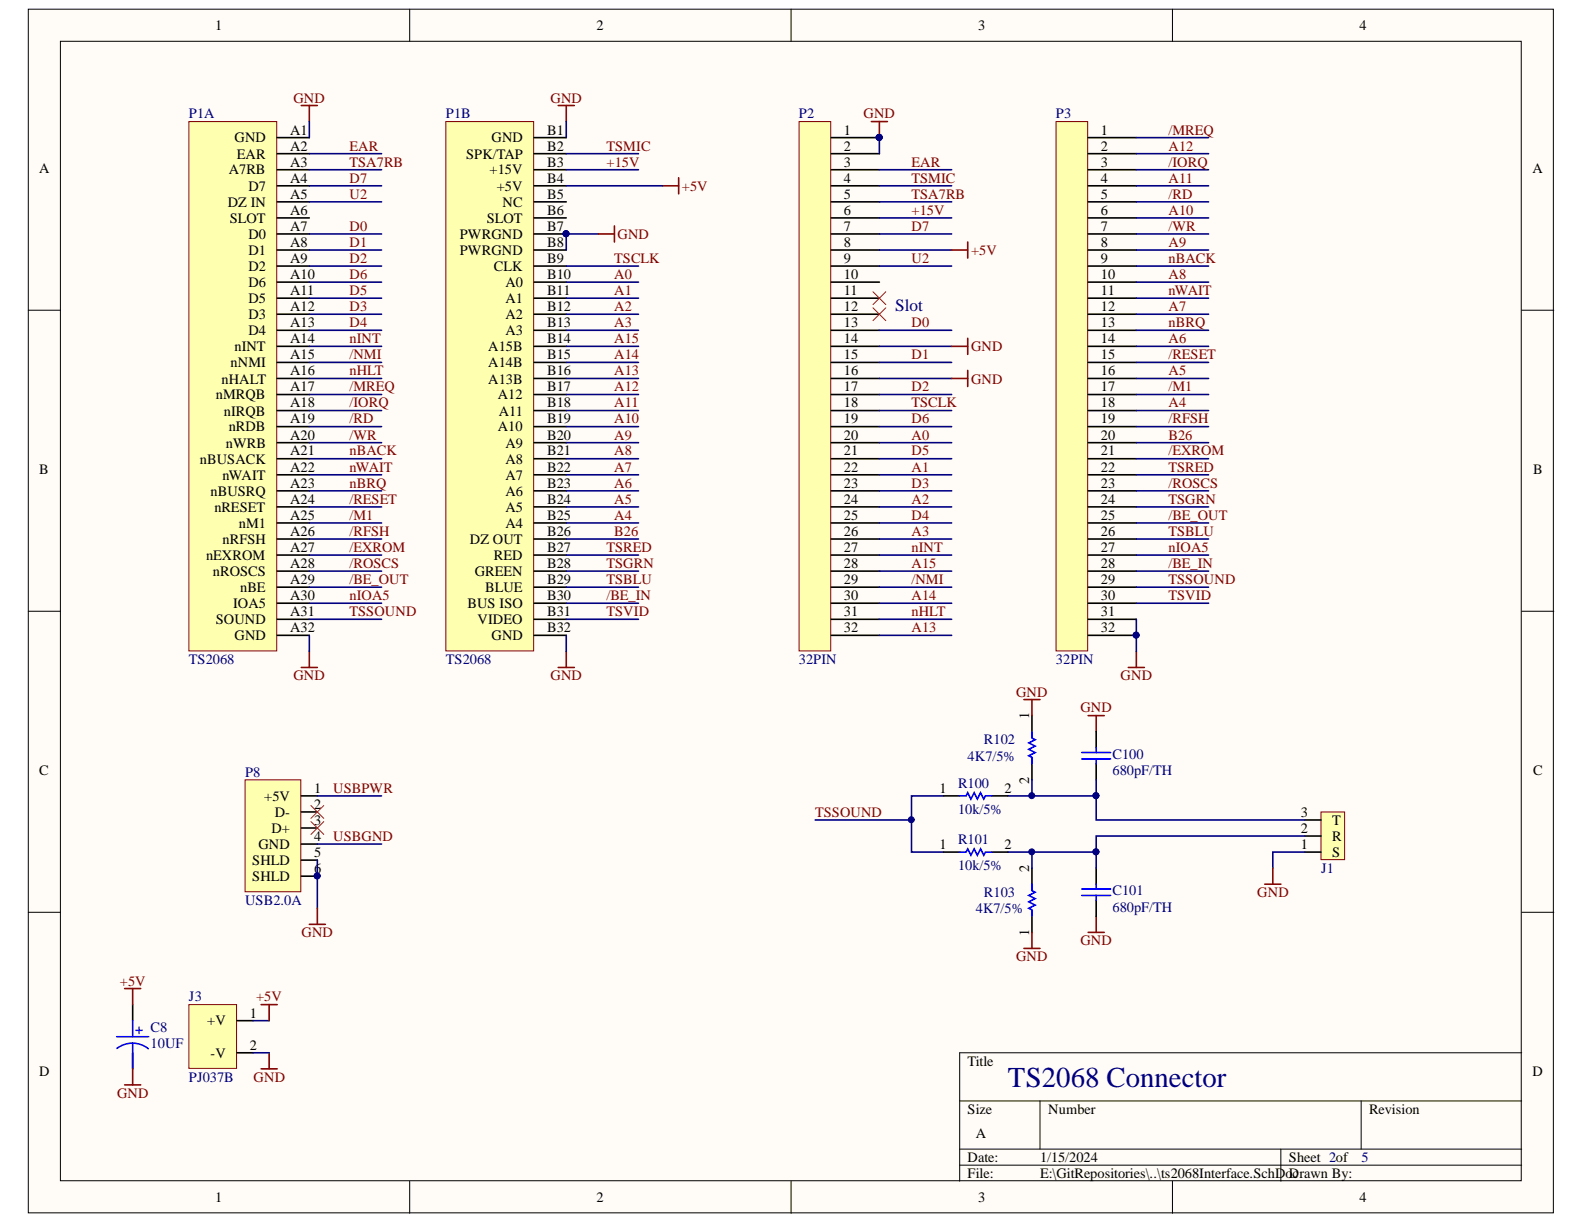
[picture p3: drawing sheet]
<svg xmlns="http://www.w3.org/2000/svg" width="279mm" height="216mm" viewBox="0 0 279 216" stroke-linecap="round" stroke-linejoin="round" font-family="sans-serif">
<defs><g id="words">
<text font-size="5.1" fill="#000080" x="177.8" y="191.7">TS2068 Connector</text>
<text font-size="3" fill="#000080" x="157.9" y="54.8">Slot</text>
<g font-size="2.5">
<text x="38" y="5.3">1</text>
<text x="105.2" y="5.3">2</text>
<text x="172.5" y="5.3">3</text>
<text x="239.8" y="5.3">4</text>
<text x="51.2" y="23.8">A1</text>
<text x="96.5" y="23.8">B1</text>
<text x="148.9" y="23.8">1</text>
<text x="194.2" y="23.8">1</text>
<text x="41.4" y="25.1">GND</text>
<text x="41.8" y="28">EAR</text>
<text x="51.2" y="26.5">A2</text>
<text x="51.2" y="29.4">A3</text>
<text x="82.2" y="28">SPK/TAP</text>
<text x="86.7" y="25.1">GND</text>
<text x="96.5" y="26.5">B2</text>
<text x="96.5" y="29.4">B3</text>
<text x="148.9" y="26.5">2</text>
<text x="148.9" y="29.4">3</text>
<text x="194.2" y="26.5">2</text>
<text x="194.2" y="29.4">3</text>
<text x="6.9" y="30.4">A</text>
<text x="40.3" y="30.8">A7RB</text>
<text x="43.8" y="33.7">D7</text>
<text x="51.2" y="32.2">A4</text>
<text x="51.2" y="35.1">A5</text>
<text x="86.4" y="30.8">+15V</text>
<text x="87.6" y="33.7">+5V</text>
<text x="96.5" y="32.2">B4</text>
<text x="96.5" y="35.1">B5</text>
<text x="148.9" y="32.2">4</text>
<text x="148.9" y="35.1">5</text>
<text x="194.2" y="32.2">4</text>
<text x="194.2" y="35.1">5</text>
<text x="270.3" y="30.4">A</text>
<text x="40.2" y="36.4">DZ IN</text>
<text x="40.5" y="39.3">SLOT</text>
<text x="51.2" y="37.9">A6</text>
<text x="51.2" y="40.8">A7</text>
<text x="85.9" y="39.3">SLOT</text>
<text x="88.6" y="36.4">NC</text>
<text x="96.5" y="37.9">B6</text>
<text x="96.5" y="40.8">B7</text>
<text x="148.9" y="37.9">6</text>
<text x="148.9" y="40.8">7</text>
<text x="194.2" y="37.9">6</text>
<text x="194.2" y="40.8">7</text>
<text x="43.8" y="42.1">D0</text>
<text x="43.8" y="45">D1</text>
<text x="43.8" y="47.8">D2</text>
<text x="51.2" y="43.5">A8</text>
<text x="51.2" y="46.3">A9</text>
<text x="81.1" y="42.1">PWRGND</text>
<text x="81.1" y="45">PWRGND</text>
<text x="87.1" y="47.8">CLK</text>
<text x="96.5" y="43.5">B8</text>
<text x="96.5" y="46.3">B9</text>
<text x="148.9" y="43.5">8</text>
<text x="148.9" y="46.3">9</text>
<text x="194.2" y="43.5">8</text>
<text x="194.2" y="46.3">9</text>
<text x="43.8" y="50.6">D6</text>
<text x="43.8" y="53.4">D5</text>
<text x="51.2" y="49.2">A10</text>
<text x="51.2" y="52">A11</text>
<text x="89.1" y="50.6">A0</text>
<text x="89.1" y="53.4">A1</text>
<text x="96.5" y="49.2">B10</text>
<text x="96.5" y="52">B11</text>
<text x="148.9" y="49.2">10</text>
<text x="148.9" y="52">11</text>
<text x="194.2" y="49.2">10</text>
<text x="194.2" y="52">11</text>
<text x="43.8" y="56.3">D3</text>
<text x="43.8" y="59.1">D4</text>
<text x="51.2" y="54.9">A12</text>
<text x="51.2" y="57.7">A13</text>
<text x="89.1" y="56.3">A2</text>
<text x="89.1" y="59.1">A3</text>
<text x="96.5" y="54.9">B12</text>
<text x="96.5" y="57.7">B13</text>
<text x="148.9" y="54.9">12</text>
<text x="148.9" y="57.7">13</text>
<text x="194.2" y="54.9">12</text>
<text x="194.2" y="57.7">13</text>
<text x="40.7" y="64.8">nNMI</text>
<text x="41.4" y="62">nINT</text>
<text x="51.2" y="60.5">A14</text>
<text x="51.2" y="63.3">A15</text>
<text x="86.1" y="62">A15B</text>
<text x="86.1" y="64.8">A14B</text>
<text x="96.5" y="60.5">B14</text>
<text x="96.5" y="63.3">B15</text>
<text x="148.9" y="60.5">14</text>
<text x="148.9" y="63.3">15</text>
<text x="194.2" y="60.5">14</text>
<text x="194.2" y="63.3">15</text>
<text x="38.1" y="70.4">nMRQB</text>
<text x="39.1" y="67.6">nHALT</text>
<text x="51.2" y="66.2">A16</text>
<text x="51.2" y="69">A17</text>
<text x="51.2" y="71.9">A18</text>
<text x="86.1" y="67.6">A13B</text>
<text x="87.8" y="70.4">A12</text>
<text x="96.5" y="66.2">B16</text>
<text x="96.5" y="69">B17</text>
<text x="96.5" y="71.9">B18</text>
<text x="148.9" y="66.2">16</text>
<text x="148.9" y="69">17</text>
<text x="148.9" y="71.9">18</text>
<text x="194.2" y="66.2">16</text>
<text x="194.2" y="69">17</text>
<text x="194.2" y="71.9">18</text>
<text x="39.5" y="73.3">nIRQB</text>
<text x="40.3" y="76.1">nRDB</text>
<text x="51.2" y="74.7">A19</text>
<text x="51.2" y="77.5">A20</text>
<text x="87.8" y="76.1">A10</text>
<text x="88" y="73.3">A11</text>
<text x="96.5" y="74.7">B19</text>
<text x="96.5" y="77.5">B20</text>
<text x="148.9" y="74.7">19</text>
<text x="148.9" y="77.5">20</text>
<text x="194.2" y="74.7">19</text>
<text x="194.2" y="77.5">20</text>
<text x="6.9" y="83.5">B</text>
<text x="35.3" y="81.8">nBUSACK</text>
<text x="39.8" y="79">nWRB</text>
<text x="51.2" y="80.3">A21</text>
<text x="51.2" y="83.2">A22</text>
<text x="89.1" y="79">A9</text>
<text x="89.1" y="81.8">A8</text>
<text x="96.5" y="80.3">B21</text>
<text x="96.5" y="83.2">B22</text>
<text x="148.9" y="80.3">21</text>
<text x="148.9" y="83.2">22</text>
<text x="194.2" y="80.3">21</text>
<text x="194.2" y="83.2">22</text>
<text x="270.4" y="83.5">B</text>
<text x="37.1" y="87.4">nBUSRQ</text>
<text x="39.2" y="84.6">nWAIT</text>
<text x="51.2" y="86">A23</text>
<text x="51.2" y="88.9">A24</text>
<text x="89.1" y="84.6">A7</text>
<text x="89.1" y="87.4">A6</text>
<text x="96.5" y="86">B23</text>
<text x="96.5" y="88.9">B24</text>
<text x="148.9" y="86">23</text>
<text x="148.9" y="88.9">24</text>
<text x="194.2" y="86">23</text>
<text x="194.2" y="88.9">24</text>
<text x="37.8" y="90.3">nRESET</text>
<text x="39.2" y="96">nRFSH</text>
<text x="42.1" y="93.1">nM1</text>
<text x="51.2" y="91.7">A25</text>
<text x="51.2" y="94.5">A26</text>
<text x="82.9" y="96">DZ OUT</text>
<text x="89.1" y="90.3">A5</text>
<text x="89.1" y="93.1">A4</text>
<text x="96.5" y="91.7">B25</text>
<text x="96.5" y="94.5">B26</text>
<text x="148.9" y="91.7">25</text>
<text x="148.9" y="94.5">26</text>
<text x="194.2" y="91.7">25</text>
<text x="194.2" y="94.5">26</text>
<text x="36.4" y="98.8">nEXROM</text>
<text x="37.6" y="101.6">nROSCS</text>
<text x="51.2" y="97.3">A27</text>
<text x="51.2" y="100.2">A28</text>
<text x="83.7" y="101.6">GREEN</text>
<text x="87.1" y="98.8">RED</text>
<text x="96.5" y="97.3">B27</text>
<text x="96.5" y="100.2">B28</text>
<text x="148.9" y="97.3">27</text>
<text x="148.9" y="100.2">28</text>
<text x="194.2" y="97.3">27</text>
<text x="194.2" y="100.2">28</text>
<text x="41.1" y="107.3">IOA5</text>
<text x="42.4" y="104.4">nBE</text>
<text x="51.2" y="103">A29</text>
<text x="51.2" y="105.9">A30</text>
<text x="82.5" y="107.3">BUS ISO</text>
<text x="85.6" y="104.4">BLUE</text>
<text x="96.5" y="103">B29</text>
<text x="96.5" y="105.9">B30</text>
<text x="148.9" y="103">29</text>
<text x="148.9" y="105.9">30</text>
<text x="194.2" y="103">29</text>
<text x="194.2" y="105.9">30</text>
<text x="38.1" y="110.1">SOUND</text>
<text x="41.4" y="113">GND</text>
<text x="51.2" y="108.7">A31</text>
<text x="51.2" y="111.5">A32</text>
<text x="84.2" y="110.1">VIDEO</text>
<text x="86.7" y="113">GND</text>
<text x="96.5" y="108.7">B31</text>
<text x="96.5" y="111.5">B32</text>
<text x="148.9" y="108.7">31</text>
<text x="148.9" y="111.5">32</text>
<text x="194.2" y="108.7">31</text>
<text x="194.2" y="111.5">32</text>
<text x="181.5" y="126.8" transform="rotate(-90 181.5 126.8)">1</text>
<text x="6.9" y="136.6">C</text>
<text x="270.4" y="136.6">C</text>
<text x="46.6" y="141.2">+5V</text>
<text x="55.4" y="139.9">1</text>
<text x="55.4" y="142.7">2</text>
<text x="165.7" y="139.9">1</text>
<text x="177.2" y="139.9">2</text>
<text x="181.5" y="138.3" transform="rotate(-90 181.5 138.3)">2</text>
<text x="45.6" y="149.8">GND</text>
<text x="47.9" y="146.9">D+</text>
<text x="48.5" y="144.1">D-</text>
<text x="55.4" y="145.5">3</text>
<text x="55.4" y="148.3">4</text>
<text x="165.7" y="149.8">1</text>
<text x="177.2" y="149.8">2</text>
<text x="229.5" y="149.8">1</text>
<text x="229.5" y="146.9">2</text>
<text x="229.5" y="144.1">3</text>
<text x="235" y="148.3">R</text>
<text x="235" y="145.5">T</text>
<text x="44.5" y="152.5">SHLD</text>
<text x="44.5" y="155.4">SHLD</text>
<text x="55.4" y="151.2">5</text>
<text x="55.4" y="154">6</text>
<text x="181.5" y="153.7" transform="rotate(-90 181.5 153.7)">2</text>
<text x="235" y="151.2">S</text>
<text x="181.5" y="165.1" transform="rotate(-90 181.5 165.1)">1</text>
<text x="44.1" y="179.5">1</text>
<text x="36.5" y="180.9">+V</text>
<text x="44.1" y="185.2">2</text>
<text x="6.9" y="189.7">D</text>
<text x="37.1" y="186.5">-V</text>
<text x="170.7" y="188">Title</text>
<text x="270.3" y="189.7">D</text>
<text x="170.7" y="196.5">Size</text>
<text x="184.9" y="196.5">Number</text>
<text x="241.5" y="196.5">Revision</text>
<text x="172.1" y="200.7">A</text>
<text x="170.7" y="205">Date:</text>
<text x="170.7" y="207.8">File:</text>
<text x="183.5" y="205">1/15/2024</text>
<text x="183.5" y="207.8">E:\GitRepositories\..\ts2068Interface.SchDoc</text>
<text x="227.4" y="205">Sheet 2of</text>
<text x="227.4" y="207.8">Drawn By:</text>
<text x="38" y="212.1">1</text>
<text x="105.2" y="212.1">2</text>
<text x="172.5" y="212.1">3</text>
<text x="239.8" y="212.1">4</text>
</g>
<g font-size="2.5" fill="#000080">
<text x="33.3" y="20.9">P1A</text>
<text x="78.7" y="20.9">P1B</text>
<text x="140.9" y="20.9">P2</text>
<text x="186.2" y="20.9">P3</text>
<text x="33.3" y="117.2">TS2068</text>
<text x="78.7" y="117.2">TS2068</text>
<text x="140.9" y="117.2">32PIN</text>
<text x="186.2" y="117.2">32PIN</text>
<text x="173.6" y="131.3">R102</text>
<text x="43.2" y="137">P8</text>
<text x="170.7" y="134.2">4K7/5%</text>
<text x="196.2" y="133.9">C100</text>
<text x="196.2" y="136.7">680pF/TH</text>
<text x="169" y="139">R100</text>
<text x="169" y="143.5">10k/5%</text>
<text x="169" y="148.9">R101</text>
<text x="169" y="153.4">10k/5%</text>
<text x="233" y="154">J1</text>
<text x="43.2" y="159.6">USB2.0A</text>
<text x="172.1" y="161.1">4K7/5%</text>
<text x="173.6" y="158.2">R103</text>
<text x="196.2" y="158">C101</text>
<text x="196.2" y="160.8">680pF/TH</text>
<text x="33.3" y="176.6">J3</text>
<text x="26.6" y="182.1">C8</text>
<text x="26.6" y="184.8">10UF</text>
<text x="33.3" y="190.8">PJ037B</text>
<text x="240.1" y="205">5</text>
</g>
<g font-size="2.5" fill="#800000">
<text x="51.8" y="18.1">GND</text>
<text x="97.1" y="18.1">GND</text>
<text x="152.3" y="20.9">GND</text>
<text x="206.1" y="23.8">/MREQ</text>
<text x="61.7" y="29.4">TSA7RB</text>
<text x="61.7" y="26.5">EAR</text>
<text x="107" y="29.4">+15V</text>
<text x="107" y="26.5">TSMIC</text>
<text x="160.8" y="29.4">EAR</text>
<text x="206.1" y="29.4">/IORQ</text>
<text x="206.1" y="26.5">A12</text>
<text x="61.7" y="32.2">D7</text>
<text x="61.7" y="35.1">U2</text>
<text x="120.3" y="33.7">+5V</text>
<text x="160.8" y="35.1">TSA7RB</text>
<text x="160.8" y="32.2">TSMIC</text>
<text x="206.1" y="35.1">/RD</text>
<text x="206.1" y="32.2">A11</text>
<text x="61.7" y="40.8">D0</text>
<text x="160.8" y="40.8">D7</text>
<text x="160.8" y="37.9">+15V</text>
<text x="206.1" y="40.8">/WR</text>
<text x="206.1" y="37.9">A10</text>
<text x="61.7" y="43.5">D1</text>
<text x="61.7" y="46.3">D2</text>
<text x="108.3" y="46.3">TSCLK</text>
<text x="108.9" y="42.1">GND</text>
<text x="160.8" y="46.3">U2</text>
<text x="171.3" y="45">+5V</text>
<text x="206.1" y="46.3">nBACK</text>
<text x="206.1" y="43.5">A9</text>
<text x="61.7" y="52">D5</text>
<text x="61.7" y="49.2">D6</text>
<text x="108.3" y="49.2">A0</text>
<text x="108.3" y="52">A1</text>
<text x="206.1" y="52">nWAIT</text>
<text x="206.1" y="49.2">A8</text>
<text x="61.7" y="54.9">D3</text>
<text x="61.7" y="57.7">D4</text>
<text x="108.3" y="54.9">A2</text>
<text x="108.3" y="57.7">A3</text>
<text x="160.8" y="57.7">D0</text>
<text x="206.1" y="57.7">nBRQ</text>
<text x="206.1" y="54.9">A7</text>
<text x="61.7" y="63.3">/NMI</text>
<text x="61.7" y="60.5">nINT</text>
<text x="108.3" y="63.3">A14</text>
<text x="108.3" y="60.5">A15</text>
<text x="160.8" y="63.3">D1</text>
<text x="171.3" y="62">GND</text>
<text x="206.1" y="63.3">/RESET</text>
<text x="206.1" y="60.5">A6</text>
<text x="61.7" y="69">/MREQ</text>
<text x="61.7" y="71.9">/IORQ</text>
<text x="61.7" y="66.2">nHLT</text>
<text x="108.3" y="71.9">A11</text>
<text x="108.3" y="69">A12</text>
<text x="108.3" y="66.2">A13</text>
<text x="160.8" y="69">D2</text>
<text x="160.8" y="71.9">TSCLK</text>
<text x="171.3" y="67.6">GND</text>
<text x="206.1" y="69">/M1</text>
<text x="206.1" y="71.9">A4</text>
<text x="206.1" y="66.2">A5</text>
<text x="61.7" y="74.7">/RD</text>
<text x="61.7" y="77.5">/WR</text>
<text x="108.3" y="77.5">A9</text>
<text x="108.3" y="74.7">A10</text>
<text x="160.8" y="74.7">D6</text>
<text x="160.8" y="77.5">A0</text>
<text x="206.1" y="74.7">/RFSH</text>
<text x="206.1" y="77.5">B26</text>
<text x="61.7" y="80.3">nBACK</text>
<text x="61.7" y="83.2">nWAIT</text>
<text x="108.3" y="83.2">A7</text>
<text x="108.3" y="80.3">A8</text>
<text x="160.8" y="80.3">D5</text>
<text x="160.8" y="83.2">A1</text>
<text x="206.1" y="80.3">/EXROM</text>
<text x="206.1" y="83.2">TSRED</text>
<text x="61.7" y="88.9">/RESET</text>
<text x="61.7" y="86">nBRQ</text>
<text x="108.3" y="88.9">A5</text>
<text x="108.3" y="86">A6</text>
<text x="160.8" y="86">D3</text>
<text x="160.8" y="88.9">A2</text>
<text x="206.1" y="86">/ROSCS</text>
<text x="206.1" y="88.9">TSGRN</text>
<text x="61.7" y="91.7">/M1</text>
<text x="61.7" y="94.5">/RFSH</text>
<text x="108.3" y="91.7">A4</text>
<text x="108.3" y="94.5">B26</text>
<text x="160.8" y="91.7">D4</text>
<text x="160.8" y="94.5">A3</text>
<text x="206.1" y="91.7">/BE_OUT</text>
<text x="206.1" y="94.5">TSBLU</text>
<text x="61.7" y="97.3">/EXROM</text>
<text x="61.7" y="100.2">/ROSCS</text>
<text x="107" y="97.3">TSRED</text>
<text x="107" y="100.2">TSGRN</text>
<text x="160.8" y="97.3">nINT</text>
<text x="160.8" y="100.2">A15</text>
<text x="206.1" y="97.3">nIOA5</text>
<text x="206.1" y="100.2">/BE_IN</text>
<text x="61.7" y="103">/BE_OUT</text>
<text x="61.7" y="105.9">nIOA5</text>
<text x="107" y="105.9">/BE_IN</text>
<text x="107" y="103">TSBLU</text>
<text x="160.8" y="103">/NMI</text>
<text x="160.8" y="105.9">A14</text>
<text x="206.1" y="103">TSSOUND</text>
<text x="206.1" y="105.9">TSVID</text>
<text x="61.7" y="108.7">TSSOUND</text>
<text x="107" y="108.7">TSVID</text>
<text x="160.8" y="108.7">nHLT</text>
<text x="160.8" y="111.5">A13</text>
<text x="51.8" y="120">GND</text>
<text x="97.1" y="120">GND</text>
<text x="197.7" y="120">GND</text>
<text x="179.2" y="122.9">GND</text>
<text x="190.6" y="125.7">GND</text>
<text x="58.8" y="139.9">USBPWR</text>
<text x="58.8" y="148.3">USBGND</text>
<text x="143.8" y="144.1">TSSOUND</text>
<text x="221.8" y="158.2">GND</text>
<text x="53.2" y="165.3">GND</text>
<text x="190.6" y="166.7">GND</text>
<text x="21.1" y="173.9">+5V</text>
<text x="179.2" y="169.5">GND</text>
<text x="45.2" y="176.6">+5V</text>
<text x="44.7" y="190.8">GND</text>
<text x="20.6" y="193.6">GND</text>
</g>
</g></defs>
<g fill="#fffcf8" stroke="#000" stroke-width=".18">
<path d="M5 1.6h269v212.3h-269z"/>
<path d="M10.7 7.3h257.6v201h-257.6z"/>
</g>
<g fill="none" stroke="#000" stroke-width=".18">
<path d="M72.3 1.6v5.7M139.5 1.6v5.7M206.8 1.6v5.7M5 54.7h5.7M268.4 54.7h5.7M5 107.8h5.7M268.4 107.8h5.7M5 160.9h5.7M268.4 160.9h5.7M169.3 194.2h99.1M183.4 194.2v8.5M240.1 194.2v8.5"/>
<path d="M268.4 185.7h-99.1v22.7M72.3 208.4v5.6M139.5 208.4v5.6M169.3 202.7h99.1M169.3 205.5h99.1M206.8 208.4v5.6M225.9 202.7v5.7"/>
</g>
<path d="M33.3 21.4h15.5v93.4h-15.5z" fill="#ffffb0" stroke="#800000" stroke-width=".18"/>
<g fill="none" stroke="#000" stroke-width=".28">
<path d="M48.9 24.3h5.7M48.9 27.1h5.7M48.9 29.9h5.7M48.9 32.8h5.7M48.9 35.6h5.7M48.9 38.4h5.7M48.9 41.3h5.7M48.9 44.1h5.7M48.9 46.9h5.7M48.9 49.8h5.7M48.9 52.6h5.7M48.9 55.4h5.7"/>
<path d="M48.9 58.3h5.7M48.9 61.1h5.7M48.9 63.9h5.7M48.9 66.8h5.7M48.9 69.6h5.7M48.9 72.4h5.7M48.9 75.3h5.7M48.9 78.1h5.7M48.9 80.9h5.7M48.9 83.7h5.7M48.9 86.6h5.7M48.9 89.4h5.7"/>
<path d="M48.9 92.2h5.7M48.9 95.1h5.7M48.9 97.9h5.7M48.9 100.7h5.7M48.9 103.6h5.7M48.9 106.4h5.7M48.9 109.2h5.7M48.9 112.1h5.7"/>
</g>
<path d="M78.6 21.4h15.5v93.4h-15.5z" fill="#ffffb0" stroke="#800000" stroke-width=".18"/>
<g fill="none" stroke="#000" stroke-width=".28">
<path d="M94.2 24.3h5.7M94.2 27.1h5.7M94.2 29.9h5.7M94.2 32.8h5.7M94.2 35.6h5.7M94.2 38.4h5.7M94.2 41.3h5.7M94.2 44.1h5.7M94.2 46.9h5.7M94.2 49.8h5.7M94.2 52.6h5.7M94.2 55.4h5.7"/>
<path d="M94.2 58.3h5.7M94.2 61.1h5.7M94.2 63.9h5.7M94.2 66.8h5.7M94.2 69.6h5.7M94.2 72.4h5.7M94.2 75.3h5.7M94.2 78.1h5.7M94.2 80.9h5.7M94.2 83.7h5.7M94.2 86.6h5.7M94.2 89.4h5.7"/>
<path d="M94.2 92.2h5.7M94.2 95.1h5.7M94.2 97.9h5.7M94.2 100.7h5.7M94.2 103.6h5.7M94.2 106.4h5.7M94.2 109.2h5.7M94.2 112.1h5.7M23.4 177.2v2.8M23.4 185.7v2.8"/>
</g>
<circle cx="99.8" cy="41.2" r=".52" fill="#000080" stroke="#000080" stroke-width=".18"/>
<g fill="none" stroke="#800000" stroke-width=".28">
<path d="M53.1 18.6h2.9M54.6 18.6v2.8M98.5 18.6h2.8M99.9 18.6v2.8M108.4 39.9v2.8M116.9 32.8h2.8M119.7 31.4v2.8M105.5 41.3h2.9M53.1 117.7h2.9M54.6 114.9v2.8M98.5 117.7h2.8M99.9 114.9v2.8"/>
<path d="M22 174.4h2.8M23.4 174.4v2.8M22 191.4h2.8M23.4 188.5v2.9"/>
</g>
<g fill="none" stroke="#000080" stroke-width=".28">
<path d="M54.6 21.4v2.9M54.6 32.8h12.7M54.6 29.9h12.7M54.6 27.1h12.7M54.6 35.6h12.7M99.9 32.8h17M99.9 29.9h12.7M99.9 27.1h12.7M99.9 21.4v2.9M54.6 41.3h12.7M54.6 44.1h12.7M54.6 46.9h12.7"/>
<path d="M54.6 49.8h12.7M54.6 52.6h12.7M54.6 55.4h12.7M54.6 58.3h12.7M99.9 46.9h12.7M99.9 49.8h12.7M99.9 52.6h12.7M99.9 55.4h12.7M99.9 58.3h12.7M105.5 41.3h-5.6v2.8M54.6 72.4h12.7M54.6 69.6h12.7"/>
<path d="M54.6 75.3h12.7M54.6 78.1h12.7M54.6 61.1h12.7M54.6 66.8h12.7M54.6 63.9h12.7M99.9 72.4h12.7M99.9 69.6h12.7M99.9 75.3h12.7M99.9 78.1h12.7M99.9 61.1h12.7M99.9 66.8h12.7M99.9 63.9h12.7"/>
<path d="M54.6 97.9h12.7M54.6 80.9h12.7M54.6 83.7h12.7M54.6 86.6h12.7M54.6 92.2h12.7M54.6 95.1h12.7M54.6 89.4h12.7M99.9 97.9h12.7M99.9 80.9h12.7M99.9 83.7h12.7M99.9 86.6h12.7M99.9 92.2h12.7"/>
<path d="M99.9 95.1h12.7M99.9 89.4h12.7M54.6 112.1v2.8M54.6 100.7h12.7M54.6 109.2h12.7M54.6 106.4h12.7M54.6 103.6h12.7M99.9 100.7h12.7M99.9 109.2h12.7M99.9 106.4h12.7M99.9 112.1v2.8M99.9 103.6h12.7"/>
</g>
<path d="M23.4 184l1.5 .3 1.2 .7M23.4 184l-1.5 .2-1.3 .7M23.4 180v2.9M23.4 184v4.5" fill="none" stroke="#00f" stroke-width=".28"/>
<path d="M20.6 182.9h5.6M24 181.7h1.1M24.5 181.2v1.1" fill="none" stroke="#33f" stroke-width=".28"/>
<path d="M141 21.4h5.5v93.4h-5.5z" fill="#ffffb0" stroke="#800000" stroke-width=".18"/>
<g fill="none" stroke="#000" stroke-width=".28">
<path d="M146.6 24.3h8.5M146.6 27.1h8.5M146.6 29.9h8.5M146.6 32.8h8.5M146.6 35.6h8.5M146.6 38.4h8.5M146.6 41.3h8.5M146.6 44.1h8.5M146.6 46.9h8.5M146.6 49.8h8.5M146.6 52.6h8.5M146.6 55.4h8.5"/>
<path d="M146.6 58.3h8.5M146.6 61.1h8.5M146.6 63.9h8.5M146.6 66.8h8.5M146.6 69.6h8.5M146.6 72.4h8.5M146.6 75.3h8.5M146.6 78.1h8.5M146.6 80.9h8.5M146.6 83.7h8.5M146.6 86.6h8.5M146.6 89.4h8.5"/>
<path d="M146.6 92.2h8.5M146.6 95.1h8.5M146.6 97.9h8.5M146.6 100.7h8.5M146.6 103.6h8.5M146.6 106.4h8.5M146.6 109.2h8.5M146.6 112.1h8.5"/>
</g>
<circle cx="155.1" cy="24.2" r=".52" fill="#000080" stroke="#000080" stroke-width=".18"/>
<path d="M153.7 21.4h2.8M155.1 21.4v2.9" fill="none" stroke="#800000" stroke-width=".28"/>
<g fill="none" stroke="#000080" stroke-width=".28">
<path d="M155.1 24.3v2.8M155.1 38.4h12.8M155.1 29.9h12.8M155.1 32.8h12.8M155.1 35.6h12.8M155.1 41.3h12.8M155.1 44.1h12.8M155.1 46.9h12.8M155.1 58.3h12.8M155.1 61.1h12.8M155.1 63.9h12.8M155.1 66.8h12.8"/>
<path d="M155.1 69.6h12.8M155.1 72.4h12.8M155.1 75.3h12.8M155.1 78.1h12.8M155.1 80.9h12.8M155.1 83.7h12.8M155.1 86.6h12.8M155.1 89.4h12.8M155.1 92.2h12.8M155.1 95.1h12.8M155.1 97.9h12.8M155.1 103.6h12.8"/>
<path d="M155.1 106.4h12.8M155.1 109.2h12.8M155.1 100.7h12.8M155.1 112.1h12.8"/>
</g>
<path d="M154 51.5l2.2 2.2M154 54.3l2.2 2.3M156.2 51.5l-2.2 2.2M156.2 54.3l-2.2 2.3" fill="none" stroke="#f00" stroke-width=".18"/>
<path d="M186.3 21.4h5.6v93.4h-5.6z" fill="#ffffb0" stroke="#800000" stroke-width=".18"/>
<g fill="none" stroke="#000" stroke-width=".28">
<path d="M191.9 24.3h8.5M191.9 27.1h8.5M191.9 29.9h8.5M191.9 32.8h8.5M191.9 35.6h8.5M191.9 38.4h8.5M191.9 41.3h8.5M191.9 44.1h8.5M191.9 46.9h8.5M191.9 49.8h8.5M191.9 52.6h8.5M191.9 55.4h8.5"/>
<path d="M191.9 58.3h8.5M191.9 61.1h8.5M191.9 63.9h8.5M191.9 66.8h8.5M191.9 69.6h8.5M191.9 72.4h8.5M191.9 75.3h8.5M191.9 78.1h8.5M191.9 80.9h8.5M191.9 83.7h8.5M191.9 86.6h8.5M191.9 89.4h8.5"/>
<path d="M191.9 92.2h8.5M191.9 95.1h8.5M191.9 97.9h8.5M191.9 100.7h8.5M191.9 103.6h8.5M191.9 106.4h8.5M191.9 109.2h8.5M191.9 112.1h8.5"/>
</g>
<circle cx="200.4" cy="112" r=".52" fill="#000080" stroke="#000080" stroke-width=".18"/>
<path d="M167.9 44.1h2.8M170.7 42.7v2.8M170.7 59.7v2.8M167.9 66.8h2.8M167.9 61.1h2.8M170.7 65.3v2.9M199 117.7h2.9M200.4 114.9v2.8" fill="none" stroke="#800000" stroke-width=".28"/>
<g fill="none" stroke="#000080" stroke-width=".28">
<path d="M200.4 24.3h12.8M200.4 27.1h12.8M200.4 29.9h12.8M200.4 32.8h12.8M200.4 35.6h12.8M200.4 38.4h12.8M200.4 41.3h12.8M200.4 44.1h12.8M200.4 46.9h12.8M200.4 52.6h12.8M200.4 58.3h12.8M200.4 49.8h12.8"/>
<path d="M200.4 55.4h12.8M200.4 63.9h12.8M200.4 66.8h12.8M200.4 69.6h12.8M200.4 72.4h12.8M200.4 75.3h12.8M200.4 78.1h12.8M200.4 61.1h12.8M200.4 80.9h12.8M200.4 83.7h12.8M200.4 89.4h12.8M200.4 95.1h12.8"/>
<path d="M200.4 92.2h12.8M200.4 86.6h12.8M200.4 97.9h12.8M200.4 109.2v5.7M200.4 100.7h12.8M200.4 106.4h12.8M200.4 103.6h12.8"/>
</g>
<path d="M33.3 177.2h8.4v11.2h-8.4z" fill="#ffffb0" stroke="#800000" stroke-width=".18"/>
<path d="M41.8 185.7h2.8M41.8 180h2.8" fill="none" stroke="#000" stroke-width=".28"/>
<path d="M44.6 180h2.9M44.6 185.7h2.9" fill="none" stroke="#000080" stroke-width=".28"/>
<path d="M46.1 177.2h2.8M47.5 177.2v2.8M46.1 188.5h2.8M47.5 185.7v2.8" fill="none" stroke="#800000" stroke-width=".28"/>
<path d="M43.2 137.6h9.9v19.7h-9.9z" fill="#ffffb0" stroke="#800000" stroke-width=".18"/>
<path d="M53.1 140.4h2.9M53.1 143.2h2.9M53.1 146.1h2.9M53.1 148.9h2.9M53.1 151.7h2.9M53.1 154.5h2.9" fill="none" stroke="#000" stroke-width=".28"/>
<circle cx="55.9" cy="154.5" r=".52" fill="#000080" stroke="#000080" stroke-width=".18"/>
<path d="M233 143.2h4.2v8.4h-4.2z" fill="#ffffb0" stroke="#800000" stroke-width=".18"/>
<g fill="none" stroke="#000" stroke-width=".28">
<path d="M182 126.2v2.9M182 134.7v2.9M193.4 129.1v2.8M193.4 134.7v2.9M166.4 150.3h2.9M166.4 140.4h2.9M174.9 150.3h2.9M174.9 140.4h2.9M182 153.1v2.9M193.4 153.1v2.9M193.4 158.8v2.8M230.2 150.3h2.8"/>
<path d="M230.2 147.5h2.8M230.2 144.6h2.8M182 161.6v2.9"/>
</g>
<path d="M182 137.6v2.8M193.4 137.6v2.8M56 151.7v8.5M56 140.4h11.3M56 148.9h11.3M143.8 144.6h17M166.4 140.4h-5.6v9.9h5.6M177.8 140.4h15.6v4.2h36.8M182 150.3v2.8M193.4 150.3v2.8M230.2 150.3h-5.7v2.8M230.2 147.5h-36.8v2.8h-15.6" fill="none" stroke="#000080" stroke-width=".28"/>
<path d="M180.6 123.4h2.8M182 123.4v2.8M191.9 126.2h2.9M193.4 126.2v2.9M223.1 156h2.8M224.5 153.1v2.9M54.6 163h2.8M56 160.2v2.8M180.6 167.3h2.8M182 164.5v2.8M191.9 164.5h2.9M193.4 161.6v2.9" fill="none" stroke="#800000" stroke-width=".28"/>
<path d="M54.8 144.9l2.3 2.3M54.8 142.1l2.3 2.3M57.1 144.9l-2.3 2.3M57.1 142.1l-2.3 2.3" fill="none" stroke="#f00" stroke-width=".18"/>
<g fill="#000080" stroke="#000080" stroke-width=".18">
<circle cx="193.3" cy="140.3" r=".52"/>
<circle cx="193.3" cy="150.3" r=".52"/>
<circle cx="160.7" cy="144.6" r=".52"/>
<circle cx="182" cy="140.3" r=".52"/>
<circle cx="182" cy="150.3" r=".52"/>
</g>
<path d="M182 129.1v1.1l.6 .3-1.1 .5 1.1 .6-1.1 .6 1.1 .5-1.1 .6 .5 .3v1.1M190.8 133.9h5.1M190.8 132.7h5.1M193.4 131.9v.8M193.4 133.9v.8M169.3 140.4h1.1l.3-.6 .6 1.2 .5-1.2 .6 1.2 .6-1.2 .5 1.2 .3-.6h1.1M169.3 150.3h1.1l.3-.6 .6 1.2 .5-1.2 .6 1.2 .6-1.2 .5 1.2 .3-.6h1.1M182 156v1.1l.6 .3-1.1 .5 1.1 .6-1.1 .6 1.1 .5-1.1 .6 .5 .3v1.1M190.8 157.9h5.1M190.8 156.8h5.1M193.4 156v.8M193.4 157.9v.9" fill="none" stroke="#00f" stroke-width=".28"/>
<use href="#words"/>
</svg>
